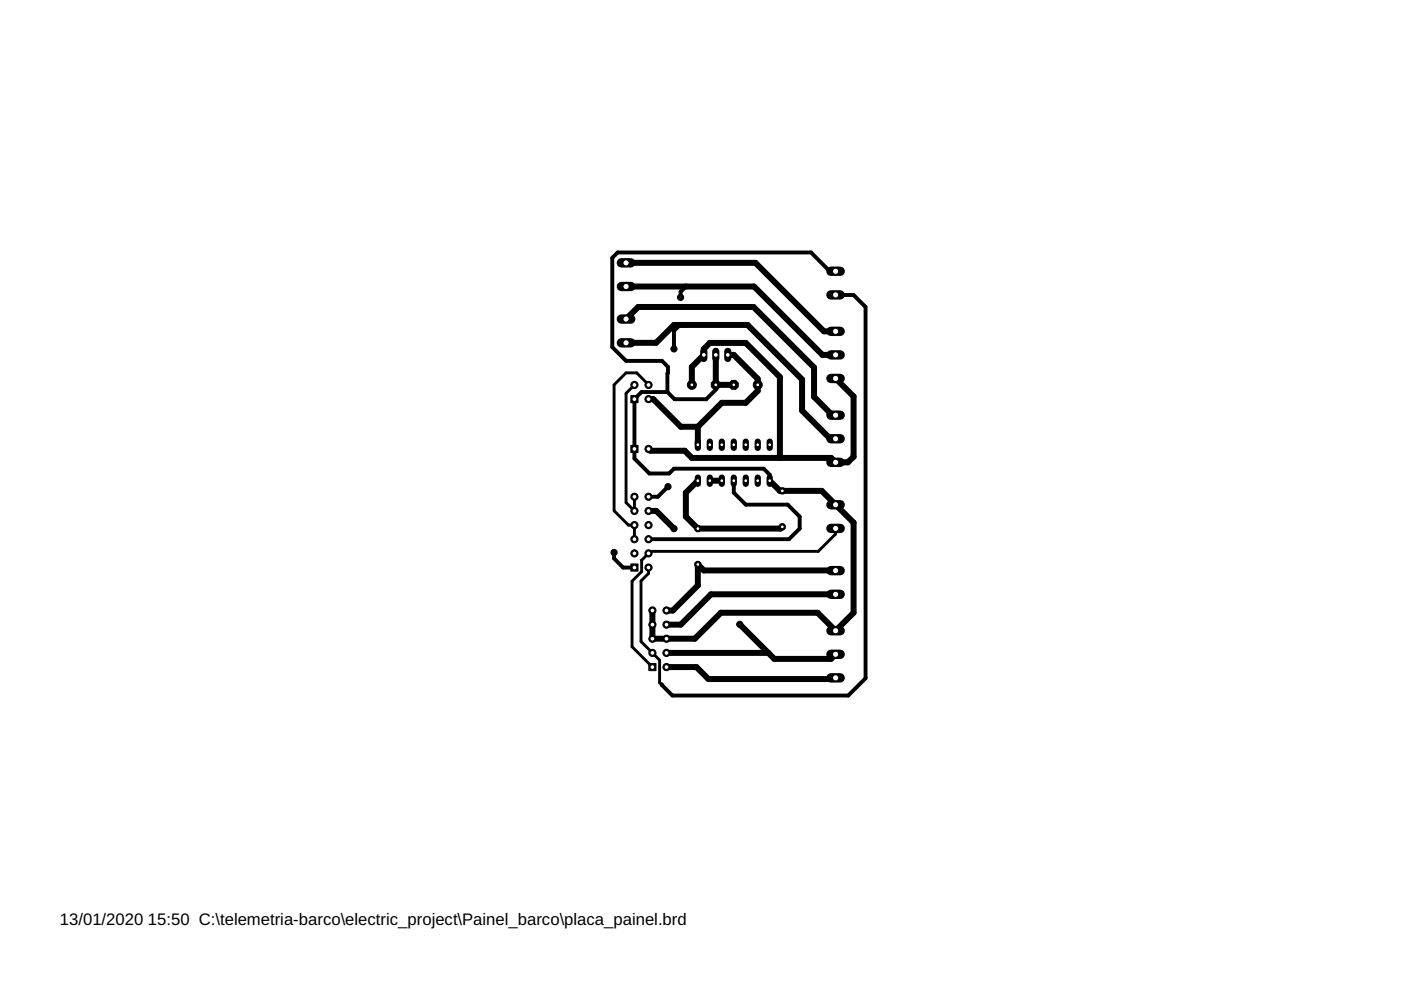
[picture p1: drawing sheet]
<svg xmlns="http://www.w3.org/2000/svg" width="297mm" height="210mm" viewBox="0 0 297 210" stroke-linecap="round" stroke-linejoin="round" font-family="sans-serif">
<defs><g id="words">
<g font-size="3.5">
<text x="12.7" y="196.2">13/01/2020</text>
<text x="31.4" y="196.2">15:50 C:\telemetria-barco\electric_project\Painel_barco\placa_painel.brd</text>
</g>
</g></defs>
<path d="M134.5 81.6l-1.8 1.8v23.2l1.8 1.7v-3M137.5 81.6l-2.5-2.5h-2.3l-2.5 2.5v26.7l3 3h1.3v3M136 118.8v2.4l-2 2v13.9l4.3 4.3M136 118.8h.1M177.2 112v1.2l-3.7 3.7h-35.6l-1.9 1.9M137.5 120.3v1.3l-1.6 1.6v12.8l3.9 4v4.7l.5 .5" fill="none" stroke="#000" stroke-width=".61"/>
<g fill="none" stroke="#000" stroke-width="1.3">
<path d="M132.7 55.7h27.5l14.5 14.6h2.5M132.7 60.7h27.2l14.5 14.5h2.8M132.7 72.7h6.4l3.8-3.8h15.6l11.6 11.6v6.6l5.9 5.9h1.2M132.7 67.6l2.6-2.5h24.5l12.8 12.8v6.2l3.9 3.9h.7M151.8 75.2v6.4h3.8M154.3 75.2h1.3l5.1 5.1v2.6l-2.6 2.5h-5.1l-5 5.1M137.5 84.6h1l5.9 5.9h3.6M146.7 81.6v-3.8l2.5-2.6v-1.2l1.3-1.3h7.6l7.3 7.2v17.2M148 90.5v3.8M177.2 80.2l3.8 3.9v12.7l-1.2 1.2h-2.6l-1-.9h-29.5l-1.5-1.5h-7.3l-.4-.4M137.5 108.3h1.6l3.8 3.8M148 101.9l-2.6 2.6v5l2.6 2.6h17.5l.4-.4"/>
<path d="M150.5 101.9h2.5M163.2 101.9l2.2 2.2h8.8l6.8 6.7v19.1l-3.8 3.8-3.8-3.8h-20.6l-5.5 5.5h-9v-6M141.6 138.4h21.3M156.8 132.4l7.4 7.3h12l1-1M177.2 121l-28-.1-1.2-1.2v4.4l-5.4 5.4-1.3-.1M177.2 126h-26.5l-6.4 6.4h-3M141.3 141.4h6.4l2.5 2.6h26.7l.3-.3"/>
</g>
<path d="M141.3 138.4h.3" fill="none" stroke="#000" stroke-width="1"/>
<path d="M177.2 57.5h-1.3l-3.9-4h-41l-1.2 1.2v18.9l2.9 2.9h7.7l1.2 1.3-.1 5.3M144.2 68.9l-1.3 1.3v3.8M145.4 60.7l-1.1 1.2v1.2M177.2 62.5h3.8l2.5 2.6v78.7l-3.6 3.7h-37.3l-2.3-2.4M141.5 83.1h-5.5l-1.5 1.5v12.6l3.2 3.2h4.2l1-1h19l1.3 1.2v1.3M151.8 81.6v1l-2.1 2h-6.7l-1.5-1.5M130.2 117.1v1.3l1.9 1.9h2.4M141.6 103.2l-2.1 2.1h-2M155.6 101.9v2.6l2.5 2.5h8.9l2.5 2.5v2.6l-2.2 2.2h-29.8" fill="none" stroke="#000" stroke-width=".83"/>
<path d="M133.8 119.6h1.5v1.5h-1.5z" fill="#000" stroke="#000" stroke-width=".21"/>
<circle cx="134.5" cy="120.3" r=".51" fill="#fff" stroke="#000" stroke-width=".21"/>
<circle cx="134.5" cy="117.3" r=".76" fill="#000" stroke="#000" stroke-width=".21"/>
<circle cx="134.5" cy="117.3" r=".51" fill="#fff" stroke="#000" stroke-width=".21"/>
<circle cx="134.5" cy="114.3" r=".76" fill="#000" stroke="#000" stroke-width=".21"/>
<circle cx="134.5" cy="114.3" r=".51" fill="#fff" stroke="#000" stroke-width=".21"/>
<circle cx="134.5" cy="111.3" r=".76" fill="#000" stroke="#000" stroke-width=".21"/>
<circle cx="134.5" cy="111.3" r=".51" fill="#fff" stroke="#000" stroke-width=".21"/>
<circle cx="134.5" cy="108.3" r=".76" fill="#000" stroke="#000" stroke-width=".21"/>
<circle cx="134.5" cy="108.3" r=".51" fill="#fff" stroke="#000" stroke-width=".21"/>
<circle cx="134.5" cy="105.3" r=".76" fill="#000" stroke="#000" stroke-width=".21"/>
<circle cx="134.5" cy="105.3" r=".51" fill="#fff" stroke="#000" stroke-width=".21"/>
<circle cx="137.5" cy="120.3" r=".76" fill="#000" stroke="#000" stroke-width=".21"/>
<circle cx="137.5" cy="120.3" r=".51" fill="#fff" stroke="#000" stroke-width=".21"/>
<circle cx="137.5" cy="117.3" r=".76" fill="#000" stroke="#000" stroke-width=".21"/>
<circle cx="137.5" cy="117.3" r=".51" fill="#fff" stroke="#000" stroke-width=".21"/>
<circle cx="137.5" cy="114.3" r=".76" fill="#000" stroke="#000" stroke-width=".21"/>
<circle cx="137.5" cy="114.3" r=".51" fill="#fff" stroke="#000" stroke-width=".21"/>
<circle cx="137.5" cy="111.3" r=".76" fill="#000" stroke="#000" stroke-width=".21"/>
<circle cx="137.5" cy="111.3" r=".51" fill="#fff" stroke="#000" stroke-width=".21"/>
<circle cx="137.5" cy="108.3" r=".76" fill="#000" stroke="#000" stroke-width=".21"/>
<circle cx="137.5" cy="108.3" r=".51" fill="#fff" stroke="#000" stroke-width=".21"/>
<circle cx="137.5" cy="105.3" r=".76" fill="#000" stroke="#000" stroke-width=".21"/>
<circle cx="137.5" cy="105.3" r=".51" fill="#fff" stroke="#000" stroke-width=".21"/>
<path d="M137.6 140.7h1.5v1.5h-1.5z" fill="#000" stroke="#000" stroke-width=".21"/>
<circle cx="138.3" cy="141.4" r=".51" fill="#fff" stroke="#000" stroke-width=".21"/>
<circle cx="138.3" cy="138.4" r=".76" fill="#000" stroke="#000" stroke-width=".21"/>
<circle cx="138.3" cy="138.4" r=".51" fill="#fff" stroke="#000" stroke-width=".21"/>
<circle cx="138.3" cy="135.4" r=".76" fill="#000" stroke="#000" stroke-width=".21"/>
<circle cx="138.3" cy="135.4" r=".51" fill="#fff" stroke="#000" stroke-width=".21"/>
<circle cx="138.3" cy="132.4" r=".76" fill="#000" stroke="#000" stroke-width=".21"/>
<circle cx="138.3" cy="132.4" r=".51" fill="#fff" stroke="#000" stroke-width=".21"/>
<circle cx="138.3" cy="129.4" r=".76" fill="#000" stroke="#000" stroke-width=".21"/>
<circle cx="138.3" cy="129.4" r=".51" fill="#fff" stroke="#000" stroke-width=".21"/>
<circle cx="141.3" cy="141.4" r=".76" fill="#000" stroke="#000" stroke-width=".21"/>
<circle cx="141.3" cy="141.4" r=".51" fill="#fff" stroke="#000" stroke-width=".21"/>
<circle cx="141.3" cy="138.4" r=".76" fill="#000" stroke="#000" stroke-width=".21"/>
<circle cx="141.3" cy="138.4" r=".51" fill="#fff" stroke="#000" stroke-width=".21"/>
<circle cx="141.3" cy="135.4" r=".76" fill="#000" stroke="#000" stroke-width=".21"/>
<circle cx="141.3" cy="135.4" r=".51" fill="#fff" stroke="#000" stroke-width=".21"/>
<circle cx="141.3" cy="132.4" r=".76" fill="#000" stroke="#000" stroke-width=".21"/>
<circle cx="141.3" cy="132.4" r=".51" fill="#fff" stroke="#000" stroke-width=".21"/>
<circle cx="141.3" cy="129.4" r=".76" fill="#000" stroke="#000" stroke-width=".21"/>
<circle cx="141.3" cy="129.4" r=".51" fill="#fff" stroke="#000" stroke-width=".21"/>
<path d="M133.8 94.4h1.5v1.5h-1.5z" fill="#000" stroke="#000" stroke-width=".21"/>
<circle cx="134.5" cy="95.2" r=".51" fill="#fff" stroke="#000" stroke-width=".21"/>
<circle cx="137.5" cy="95.2" r=".76" fill="#000" stroke="#000" stroke-width=".21"/>
<circle cx="137.5" cy="95.2" r=".51" fill="#fff" stroke="#000" stroke-width=".21"/>
<path d="M149.2 74.5v1.5" fill="none" stroke="#000" stroke-width="1.5"/>
<circle cx="149.2" cy="75.2" r=".51" fill="#fff" stroke="#000" stroke-width=".21"/>
<path d="M151.8 74.5v1.5" fill="none" stroke="#000" stroke-width="1.5"/>
<circle cx="151.8" cy="75.2" r=".51" fill="#fff" stroke="#000" stroke-width=".21"/>
<path d="M154.3 74.5v1.5" fill="none" stroke="#000" stroke-width="1.5"/>
<circle cx="154.3" cy="75.2" r=".51" fill="#fff" stroke="#000" stroke-width=".21"/>
<circle cx="146.7" cy="81.6" r=".95" fill="#000" stroke="#000" stroke-width=".21"/>
<circle cx="146.7" cy="81.6" r=".4" fill="#fff" stroke="#000" stroke-width=".21"/>
<circle cx="151.8" cy="81.6" r="1.03" fill="#000" stroke="#000" stroke-width=".21"/>
<circle cx="151.8" cy="81.6" r=".4" fill="#fff" stroke="#000" stroke-width=".21"/>
<circle cx="160.7" cy="81.6" r=".95" fill="#000" stroke="#000" stroke-width=".21"/>
<circle cx="160.7" cy="81.6" r=".4" fill="#fff" stroke="#000" stroke-width=".21"/>
<circle cx="155.6" cy="81.6" r="1.03" fill="#000" stroke="#000" stroke-width=".21"/>
<circle cx="155.6" cy="81.6" r=".4" fill="#fff" stroke="#000" stroke-width=".21"/>
<path d="M148 101.3v1.3" fill="none" stroke="#000" stroke-width="1.3"/>
<circle cx="148" cy="101.9" r=".4" fill="#fff" stroke="#000" stroke-width=".21"/>
<path d="M150.5 101.3v1.3" fill="none" stroke="#000" stroke-width="1.3"/>
<circle cx="150.5" cy="101.9" r=".4" fill="#fff" stroke="#000" stroke-width=".21"/>
<path d="M163.2 101.3v1.3" fill="none" stroke="#000" stroke-width="1.3"/>
<circle cx="163.2" cy="101.9" r=".4" fill="#fff" stroke="#000" stroke-width=".21"/>
<path d="M163.2 93.6v1.4" fill="none" stroke="#000" stroke-width="1.3"/>
<circle cx="163.2" cy="94.3" r=".4" fill="#fff" stroke="#000" stroke-width=".21"/>
<path d="M153 101.3v1.3" fill="none" stroke="#000" stroke-width="1.3"/>
<circle cx="153" cy="101.9" r=".4" fill="#fff" stroke="#000" stroke-width=".21"/>
<path d="M155.6 101.3v1.3" fill="none" stroke="#000" stroke-width="1.3"/>
<circle cx="155.6" cy="101.9" r=".4" fill="#fff" stroke="#000" stroke-width=".21"/>
<path d="M160.7 101.3v1.3" fill="none" stroke="#000" stroke-width="1.3"/>
<circle cx="160.7" cy="101.9" r=".4" fill="#fff" stroke="#000" stroke-width=".21"/>
<path d="M158.1 101.3v1.3" fill="none" stroke="#000" stroke-width="1.3"/>
<circle cx="158.1" cy="101.9" r=".4" fill="#fff" stroke="#000" stroke-width=".21"/>
<path d="M160.7 93.6v1.4" fill="none" stroke="#000" stroke-width="1.3"/>
<circle cx="160.7" cy="94.3" r=".4" fill="#fff" stroke="#000" stroke-width=".21"/>
<path d="M158.1 93.6v1.4" fill="none" stroke="#000" stroke-width="1.3"/>
<circle cx="158.1" cy="94.3" r=".4" fill="#fff" stroke="#000" stroke-width=".21"/>
<path d="M155.6 93.6v1.4" fill="none" stroke="#000" stroke-width="1.3"/>
<circle cx="155.6" cy="94.3" r=".4" fill="#fff" stroke="#000" stroke-width=".21"/>
<path d="M153 93.6v1.4" fill="none" stroke="#000" stroke-width="1.3"/>
<circle cx="153" cy="94.3" r=".4" fill="#fff" stroke="#000" stroke-width=".21"/>
<path d="M150.5 93.6v1.4" fill="none" stroke="#000" stroke-width="1.3"/>
<circle cx="150.5" cy="94.3" r=".4" fill="#fff" stroke="#000" stroke-width=".21"/>
<path d="M148 93.6v1.4" fill="none" stroke="#000" stroke-width="1.3"/>
<circle cx="148" cy="94.3" r=".4" fill="#fff" stroke="#000" stroke-width=".21"/>
<circle cx="148" cy="112.1" r=".71" fill="#000" stroke="#000" stroke-width=".21"/>
<circle cx="148" cy="112.1" r=".4" fill="#fff" stroke="#000" stroke-width=".21"/>
<circle cx="148" cy="119.7" r=".71" fill="#000" stroke="#000" stroke-width=".21"/>
<circle cx="148" cy="119.7" r=".4" fill="#fff" stroke="#000" stroke-width=".21"/>
<circle cx="165.9" cy="104.1" r=".71" fill="#000" stroke="#000" stroke-width=".21"/>
<circle cx="165.9" cy="104.1" r=".4" fill="#fff" stroke="#000" stroke-width=".21"/>
<circle cx="165.9" cy="111.7" r=".71" fill="#000" stroke="#000" stroke-width=".21"/>
<circle cx="165.9" cy="111.7" r=".4" fill="#fff" stroke="#000" stroke-width=".21"/>
<path d="M133.8 83.9h1.5v1.5h-1.5z" fill="#000" stroke="#000" stroke-width=".21"/>
<circle cx="134.5" cy="84.6" r=".51" fill="#fff" stroke="#000" stroke-width=".21"/>
<circle cx="134.5" cy="81.6" r=".76" fill="#000" stroke="#000" stroke-width=".21"/>
<circle cx="134.5" cy="81.6" r=".51" fill="#fff" stroke="#000" stroke-width=".21"/>
<circle cx="137.5" cy="84.6" r=".76" fill="#000" stroke="#000" stroke-width=".21"/>
<circle cx="137.5" cy="84.6" r=".51" fill="#fff" stroke="#000" stroke-width=".21"/>
<circle cx="137.5" cy="81.6" r=".76" fill="#000" stroke="#000" stroke-width=".21"/>
<circle cx="137.5" cy="81.6" r=".51" fill="#fff" stroke="#000" stroke-width=".21"/>
<path d="M176.2 133.7h1.9" fill="none" stroke="#000" stroke-width="2"/>
<circle cx="177.2" cy="133.7" r=".66" fill="#fff" stroke="#000" stroke-width=".21"/>
<path d="M176.2 138.7h1.9" fill="none" stroke="#000" stroke-width="2"/>
<circle cx="177.2" cy="138.7" r=".66" fill="#fff" stroke="#000" stroke-width=".21"/>
<path d="M176.2 143.7h1.9" fill="none" stroke="#000" stroke-width="2"/>
<circle cx="177.2" cy="143.7" r=".66" fill="#fff" stroke="#000" stroke-width=".21"/>
<path d="M176.2 121h1.9" fill="none" stroke="#000" stroke-width="2"/>
<circle cx="177.2" cy="121" r=".66" fill="#fff" stroke="#000" stroke-width=".21"/>
<path d="M176.2 126h1.9" fill="none" stroke="#000" stroke-width="2"/>
<circle cx="177.2" cy="126" r=".66" fill="#fff" stroke="#000" stroke-width=".21"/>
<path d="M176.2 107h1.9" fill="none" stroke="#000" stroke-width="2"/>
<circle cx="177.2" cy="107" r=".66" fill="#fff" stroke="#000" stroke-width=".21"/>
<path d="M176.2 112h1.9" fill="none" stroke="#000" stroke-width="2"/>
<circle cx="177.2" cy="112" r=".66" fill="#fff" stroke="#000" stroke-width=".21"/>
<path d="M176.2 70.3h1.9" fill="none" stroke="#000" stroke-width="2"/>
<circle cx="177.2" cy="70.3" r=".66" fill="#fff" stroke="#000" stroke-width=".21"/>
<path d="M176.2 75.2h1.9" fill="none" stroke="#000" stroke-width="2"/>
<circle cx="177.2" cy="75.2" r=".66" fill="#fff" stroke="#000" stroke-width=".21"/>
<path d="M176.2 80.2h1.9" fill="none" stroke="#000" stroke-width="2"/>
<circle cx="177.2" cy="80.2" r=".66" fill="#fff" stroke="#000" stroke-width=".21"/>
<path d="M131.7 60.7h2" fill="none" stroke="#000" stroke-width="2"/>
<circle cx="132.7" cy="60.7" r=".66" fill="#fff" stroke="#000" stroke-width=".21"/>
<path d="M131.7 55.7h2" fill="none" stroke="#000" stroke-width="2"/>
<circle cx="132.7" cy="55.7" r=".66" fill="#fff" stroke="#000" stroke-width=".21"/>
<path d="M131.7 72.7h2" fill="none" stroke="#000" stroke-width="2"/>
<circle cx="132.7" cy="72.7" r=".66" fill="#fff" stroke="#000" stroke-width=".21"/>
<path d="M131.7 67.6h2" fill="none" stroke="#000" stroke-width="2"/>
<circle cx="132.7" cy="67.6" r=".66" fill="#fff" stroke="#000" stroke-width=".21"/>
<path d="M176.2 88h1.9" fill="none" stroke="#000" stroke-width="2"/>
<circle cx="177.2" cy="88" r=".66" fill="#fff" stroke="#000" stroke-width=".21"/>
<path d="M176.2 93h1.9" fill="none" stroke="#000" stroke-width="2"/>
<circle cx="177.2" cy="93" r=".66" fill="#fff" stroke="#000" stroke-width=".21"/>
<path d="M176.2 98h1.9" fill="none" stroke="#000" stroke-width="2"/>
<circle cx="177.2" cy="98" r=".66" fill="#fff" stroke="#000" stroke-width=".21"/>
<path d="M176.2 57.5h1.9" fill="none" stroke="#000" stroke-width="2"/>
<circle cx="177.2" cy="57.5" r=".66" fill="#fff" stroke="#000" stroke-width=".21"/>
<path d="M176.2 62.5h1.9" fill="none" stroke="#000" stroke-width="2"/>
<circle cx="177.2" cy="62.5" r=".66" fill="#fff" stroke="#000" stroke-width=".21"/>
<circle cx="142.9" cy="112.1" r=".66" fill="#000" stroke="#000" stroke-width=".21"/>
<circle cx="142.9" cy="112.1" r=".17" fill="#fff" stroke="#000" stroke-width=".21"/>
<circle cx="156.8" cy="132.4" r=".66" fill="#000" stroke="#000" stroke-width=".21"/>
<circle cx="156.8" cy="132.4" r=".17" fill="#fff" stroke="#000" stroke-width=".21"/>
<circle cx="141.6" cy="103.2" r=".66" fill="#000" stroke="#000" stroke-width=".21"/>
<circle cx="141.6" cy="103.2" r=".17" fill="#fff" stroke="#000" stroke-width=".21"/>
<circle cx="144.3" cy="63.1" r=".66" fill="#000" stroke="#000" stroke-width=".21"/>
<circle cx="144.3" cy="63.1" r=".17" fill="#fff" stroke="#000" stroke-width=".21"/>
<circle cx="130.2" cy="117.1" r=".66" fill="#000" stroke="#000" stroke-width=".21"/>
<circle cx="130.2" cy="117.1" r=".17" fill="#fff" stroke="#000" stroke-width=".21"/>
<circle cx="142.9" cy="74" r=".66" fill="#000" stroke="#000" stroke-width=".21"/>
<circle cx="142.9" cy="74" r=".17" fill="#fff" stroke="#000" stroke-width=".21"/>
<use href="#words"/>
</svg>
